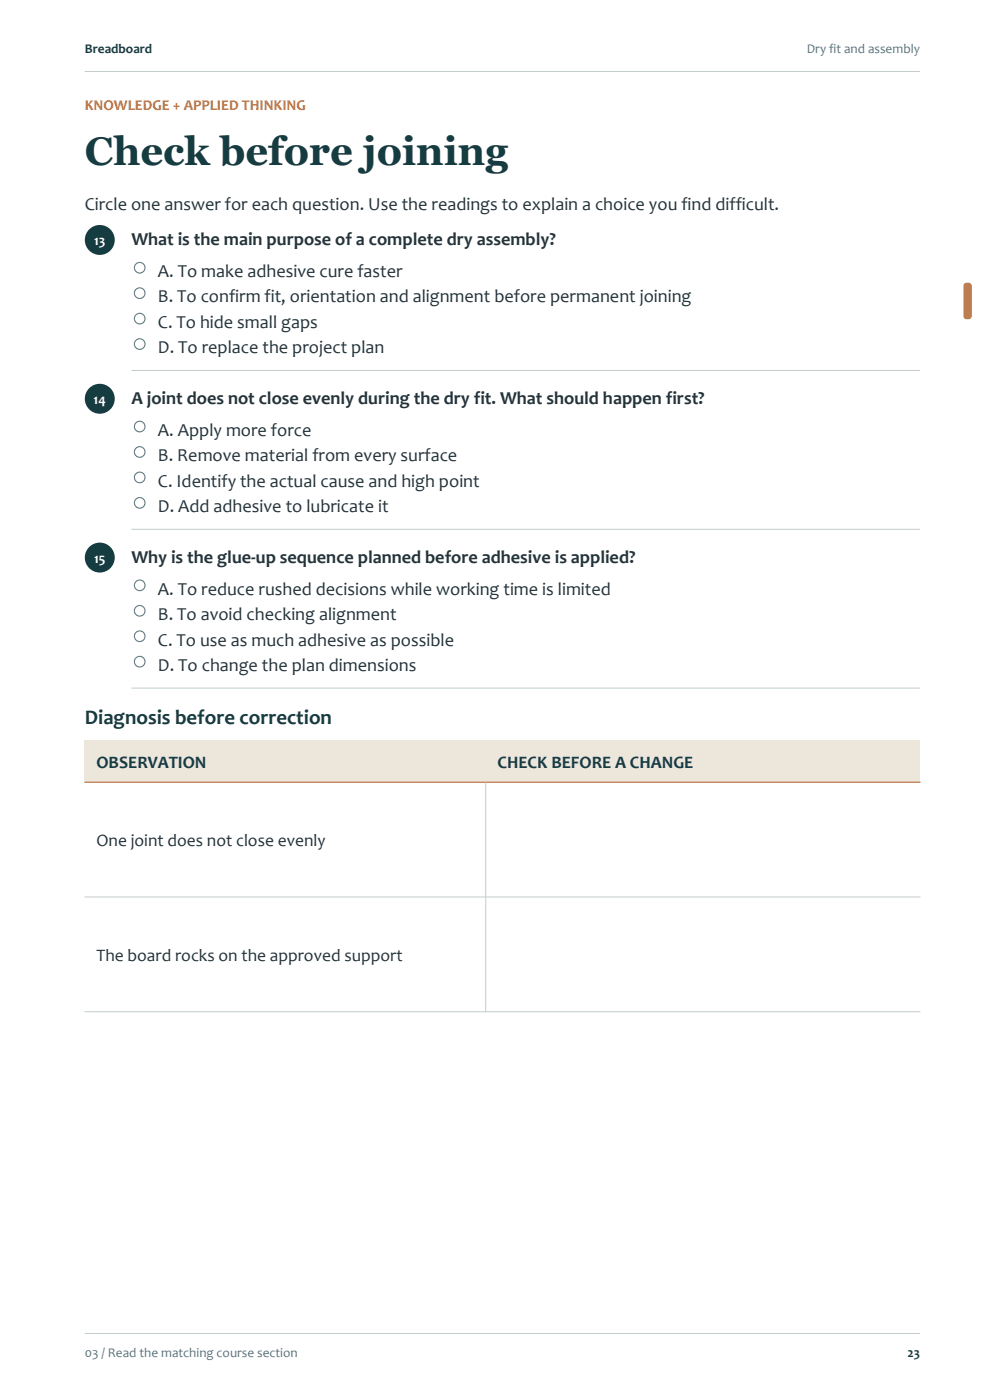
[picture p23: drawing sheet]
<svg xmlns="http://www.w3.org/2000/svg" width="210mm" height="297mm" viewBox="0 0 210 297" stroke-linecap="round" stroke-linejoin="round" font-family="sans-serif">
<defs><g id="words">
<text font-size="8.5" fill="#153c40" x="18" y="34.9">Check before joining</text>
<text font-size="4.4" fill="#153c40" x="18" y="153.6">Diagnosis before correction</text>
<g font-size="3.9" fill="#25333a">
<text x="18" y="44.4">Circle one answer for each question. Use the readings to explain a choice you find difficult.</text>
<text x="27.9" y="52">What is the main purpose of a complete dry assembly?</text>
<text x="33.5" y="58.8">A. To make adhesive cure faster</text>
<text x="33.5" y="64.2">B. To confirm fit, orientation and alignment before permanent joining</text>
<text x="33.5" y="69.6">C. To hide small gaps</text>
<text x="33.5" y="75">D. To replace the project plan</text>
<text x="27.9" y="85.7">A joint does not close evenly during the dry fit. What should happen first?</text>
<text x="33.5" y="92.5">A. Apply more force</text>
<text x="33.5" y="97.9">B. Remove material from every surface</text>
<text x="33.5" y="103.3">C. Identify the actual cause and high point</text>
<text x="33.5" y="108.7">D. Add adhesive to lubricate it</text>
<text x="27.9" y="119.3">Why is the glue-up sequence planned before adhesive is applied?</text>
<text x="33.5" y="126.2">A. To reduce rushed decisions while working time is limited</text>
<text x="33.5" y="131.6">B. To avoid checking alignment</text>
<text x="33.5" y="136.9">C. To use as much adhesive as possible</text>
<text x="33.5" y="142.3">D. To change the plan dimensions</text>
</g>
<g font-size="3.7" fill="#153c40">
<text x="20.5" y="162.9">OBSERVATION</text>
<text x="105.5" y="162.9">CHECK BEFORE A CHANGE</text>
</g>
<g font-size="3.7" fill="#25333a">
<text x="20.5" y="179.5">One joint does not close evenly</text>
<text x="20.5" y="203.9">The board rocks on the approved support</text>
</g>
<text font-size="3.2" fill="#b66e3c" x="18" y="23.3">KNOWLEDGE + APPLIED THINKING</text>
<g font-size="3" fill="#fff">
<text x="20" y="52">13</text>
<text x="19.9" y="85.7">14</text>
<text x="20" y="119.3">15</text>
</g>
<g font-size="2.8" fill="#153c40">
<text x="18" y="11.3">Breadboard</text>
<text x="192.5" y="287.8">23</text>
</g>
<g font-size="2.8" fill="#54748a">
<text x="171.1" y="11.3">Dry fit and assembly</text>
<text x="18" y="287.8">03 / Read the matching course section</text>
</g>
</g></defs>
<path d="M18 15.2h177.2" fill="none" stroke="#c3cdcd" stroke-width=".21"/>
<path d="M204.6 60.2l.5-.2a.81 .81 0 0 1 1 .7v6.3a.9 .9 0 0 1-.9 .8 .9 .9 0 0 1-.8-.8v-6.3z" fill-rule="evenodd" fill="#b66e3c"/>
<path d="M18 282.9h177.2" fill="none" stroke="#c3cdcd" stroke-width=".21"/>
<circle cx="21.2" cy="50.9" r="3.2" fill="#153c40"/>
<g fill="none" stroke="#54748a" stroke-width=".23">
<circle cx="29.6" cy="56.8" r="1.13"/>
<circle cx="29.6" cy="73" r="1.13"/>
<circle cx="29.6" cy="67.6" r="1.13"/>
<circle cx="29.6" cy="62.2" r="1.13"/>
</g>
<path d="M27.9 78.6h167.3" fill="none" stroke="#c3cdcd" stroke-width=".21"/>
<circle cx="21.2" cy="84.6" r="3.2" fill="#153c40"/>
<g fill="none" stroke="#54748a" stroke-width=".23">
<circle cx="29.6" cy="95.9" r="1.13"/>
<circle cx="29.6" cy="90.5" r="1.13"/>
<circle cx="29.6" cy="106.7" r="1.13"/>
<circle cx="29.6" cy="101.3" r="1.13"/>
</g>
<path d="M27.9 112.3h167.3" fill="none" stroke="#c3cdcd" stroke-width=".21"/>
<circle cx="21.2" cy="118.3" r="3.2" fill="#153c40"/>
<g fill="none" stroke="#54748a" stroke-width=".23">
<circle cx="29.6" cy="124.2" r="1.13"/>
<circle cx="29.6" cy="135" r="1.13"/>
<circle cx="29.6" cy="129.6" r="1.13"/>
<circle cx="29.6" cy="140.4" r="1.13"/>
</g>
<path d="M27.9 146h167.3" fill="none" stroke="#c3cdcd" stroke-width=".21"/>
<path d="M18 157.1h177.2v8.8h-177.2z" fill-rule="evenodd" fill="#ede6da"/>
<path d="M18 165.9h177.2" fill="none" stroke="#b66e3c" stroke-width=".25"/>
<path d="M103 165.9v48.7M18 190.3h177.2M18 214.6h177.2" fill="none" stroke="#c3cdcd" stroke-width=".21"/>
<use href="#words"/>
</svg>
